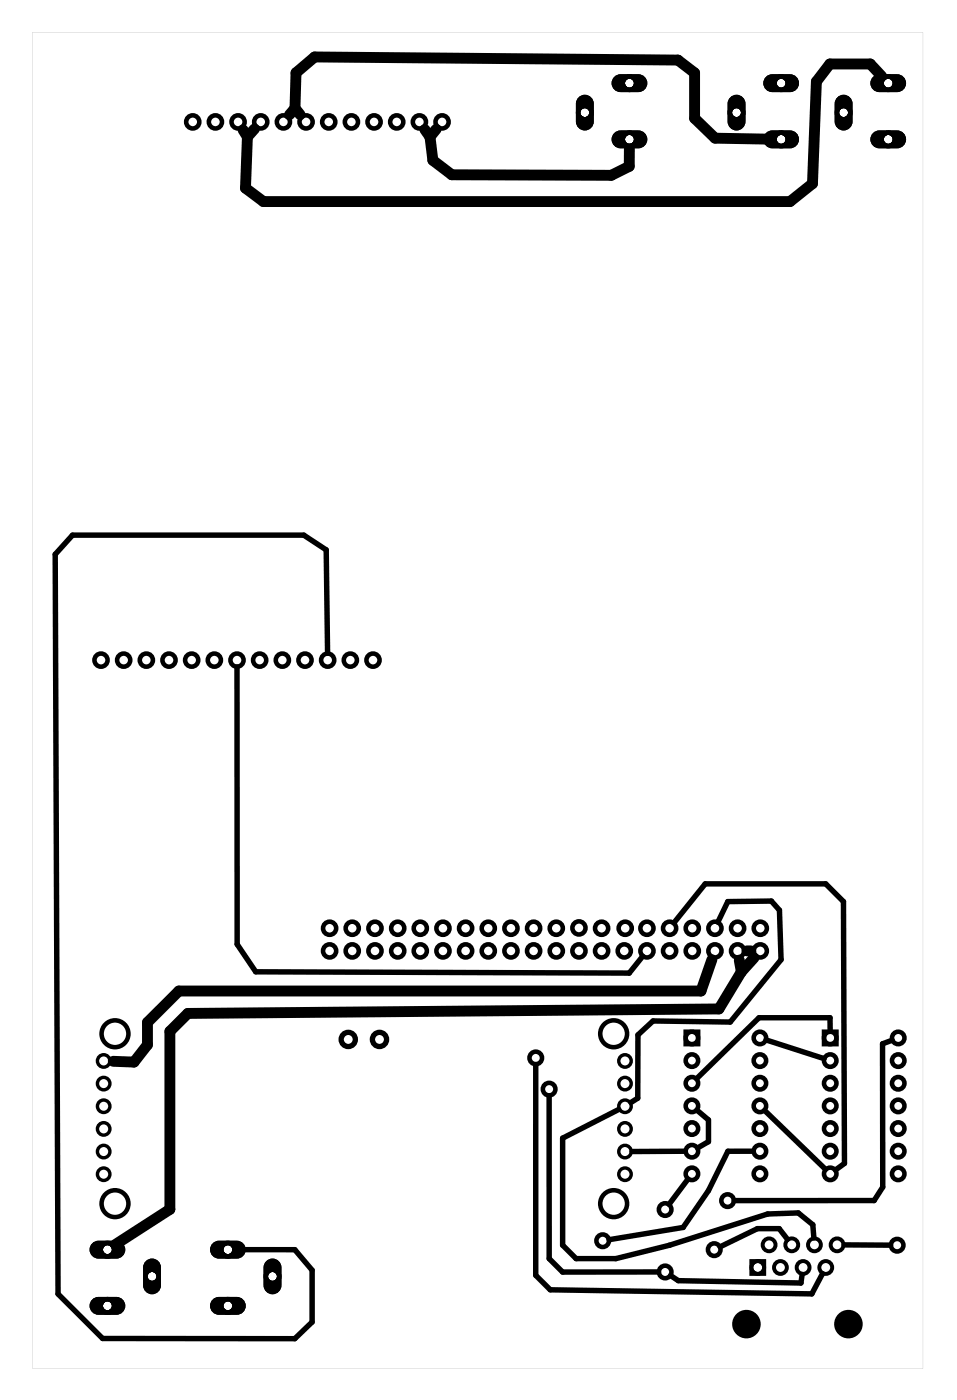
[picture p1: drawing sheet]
<svg xmlns="http://www.w3.org/2000/svg" width="107mm" height="157mm" viewBox="0 0 107 157" stroke-linecap="round" stroke-linejoin="round" font-family="sans-serif">
<g fill="#000">
<path d="M3.6 3.6h99.8v149.8h-99.8zM3.6 3.6v149.8h99.8v-149.8z"/>
<path d="M64.8 10.9a1 1 0 0 1 1.1-.2 1 1 0 0 1 .6 .9v2a1 1 0 0 1-1 1 1 1 0 0 1-1-1v-2l.1-.4zM65 12.6a.5 .5 0 0 0 1 0 .5 .5 0 0 0-1 0z"/>
<path d="M64.8 10.9a1 1 0 0 1 1.1-.2 1 1 0 0 1 .6 .9v2a1 1 0 0 1-1 1 1 1 0 0 1-1-1v-2l.1-.4zM65 12.6a.5 .5 0 0 0 1 0 .5 .5 0 0 0-1 0z"/>
<path d="M68.8 14.9l.3-.2 .4-.1h2a1 1 0 0 1 1 1 1 1 0 0 1-1 1h-2a1 1 0 0 1-.9-.6 1 1 0 0 1 .2-1.1zM70 15.6a.5 .5 0 0 0 1 0 .5 .5 0 0 0-1 0z"/>
<path d="M68.8 8.6l.3-.2 .4-.1h2a1 1 0 0 1 1 1 1 1 0 0 1-1 1h-2a1 1 0 0 1-.9-.6 1 1 0 0 1 .2-1.1zM70 9.3a.5 .5 0 0 0 1 0 .5 .5 0 0 0-1 0z"/>
<path d="M68.8 14.9l.3-.2 .4-.1h2a1 1 0 0 1 1 1 1 1 0 0 1-1 1h-2a1 1 0 0 1-.9-.6 1 1 0 0 1 .2-1.1zM70 15.6a.5 .5 0 0 0 1 0 .5 .5 0 0 0-1 0z"/>
<path d="M68.8 8.6l.3-.2 .4-.1h2a1 1 0 0 1 1 1 1 1 0 0 1-1 1h-2a1 1 0 0 1-.9-.6 1 1 0 0 1 .2-1.1zM70 9.3a.5 .5 0 0 0 1 0 .5 .5 0 0 0-1 0z"/>
<path d="M81.8 10.9a1 1 0 0 1 1.1-.2 1 1 0 0 1 .6 .9v2a1 1 0 0 1-1 1 1 1 0 0 1-1-1v-2l.1-.4zM82 12.6a.5 .5 0 0 0 1 0 .5 .5 0 0 0-1 0z"/>
<path d="M81.8 10.9a1 1 0 0 1 1.1-.2 1 1 0 0 1 .6 .9v2a1 1 0 0 1-1 1 1 1 0 0 1-1-1v-2l.1-.4zM82 12.6a.5 .5 0 0 0 1 0 .5 .5 0 0 0-1 0z"/>
<path d="M85.8 14.9l.3-.2 .4-.1h2a1 1 0 0 1 1 1 1 1 0 0 1-1 1h-2a1 1 0 0 1-.9-.6 1 1 0 0 1 .2-1.1zM87 15.6a.5 .5 0 0 0 1 0 .5 .5 0 0 0-1 0z"/>
<path d="M85.8 8.6l.3-.2 .4-.1h2a1 1 0 0 1 1 1 1 1 0 0 1-1 1h-2a1 1 0 0 1-.9-.6 1 1 0 0 1 .2-1.1zM87 9.3a.5 .5 0 0 0 1 0 .5 .5 0 0 0-1 0z"/>
<path d="M85.8 14.9l.3-.2 .4-.1h2a1 1 0 0 1 1 1 1 1 0 0 1-1 1h-2a1 1 0 0 1-.9-.6 1 1 0 0 1 .2-1.1zM87 15.6a.5 .5 0 0 0 1 0 .5 .5 0 0 0-1 0z"/>
<path d="M85.8 8.6l.3-.2 .4-.1h2a1 1 0 0 1 1 1 1 1 0 0 1-1 1h-2a1 1 0 0 1-.9-.6 1 1 0 0 1 .2-1.1zM87 9.3a.5 .5 0 0 0 1 0 .5 .5 0 0 0-1 0z"/>
<path d="M93.8 10.9a1 1 0 0 1 1.1-.2 1 1 0 0 1 .6 .9v2a1 1 0 0 1-1 1 1 1 0 0 1-1-1v-2l.1-.4zM94 12.6a.5 .5 0 0 0 1 0 .5 .5 0 0 0-1 0z"/>
<path d="M93.8 10.9a1 1 0 0 1 1.1-.2 1 1 0 0 1 .6 .9v2a1 1 0 0 1-1 1 1 1 0 0 1-1-1v-2l.1-.4zM94 12.6a.5 .5 0 0 0 1 0 .5 .5 0 0 0-1 0z"/>
<path d="M97.8 14.9l.3-.2 .4-.1h2a1 1 0 0 1 1 1 1 1 0 0 1-1 1h-2a1 1 0 0 1-.9-.6 1 1 0 0 1 .2-1.1zM99 15.6a.5 .5 0 0 0 1 0 .5 .5 0 0 0-1 0z"/>
<path d="M97.8 8.6l.3-.2 .4-.1h2a1 1 0 0 1 1 1 1 1 0 0 1-1 1h-2a1 1 0 0 1-.9-.6 1 1 0 0 1 .2-1.1zM99 9.3a.5 .5 0 0 0 1 0 .5 .5 0 0 0-1 0z"/>
<path d="M97.8 14.9l.3-.2 .4-.1h2a1 1 0 0 1 1 1 1 1 0 0 1-1 1h-2a1 1 0 0 1-.9-.6 1 1 0 0 1 .2-1.1zM99 15.6a.5 .5 0 0 0 1 0 .5 .5 0 0 0-1 0z"/>
<path d="M97.8 8.6l.3-.2 .4-.1h2a1 1 0 0 1 1 1 1 1 0 0 1-1 1h-2a1 1 0 0 1-.9-.6 1 1 0 0 1 .2-1.1zM99 9.3a.5 .5 0 0 0 1 0 .5 .5 0 0 0-1 0z"/>
<path d="M10.3 139.4l.3-.2 .4-.1h2a1 1 0 0 1 1 1 1 1 0 0 1-1 1h-2a1 1 0 0 1-.9-.6 1 1 0 0 1 .2-1.1zM11.5 140.1a.5 .5 0 0 0 1 0 .5 .5 0 0 0-1 0z"/>
<path d="M10.3 139.4l.3-.2 .4-.1h2a1 1 0 0 1 1 1 1 1 0 0 1-1 1h-2a1 1 0 0 1-.9-.6 1 1 0 0 1 .2-1.1zM11.5 140.1a.5 .5 0 0 0 1 0 .5 .5 0 0 0-1 0z"/>
<path d="M23.8 139.4l.3-.2 .4-.1h2a1 1 0 0 1 1 1 1 1 0 0 1-1 1h-2a1 1 0 0 1-.9-.6 1 1 0 0 1 .2-1.1zM25 140.1a.5 .5 0 0 0 1 0 .5 .5 0 0 0-1 0z"/>
<path d="M23.8 139.4l.3-.2 .4-.1h2a1 1 0 0 1 1 1 1 1 0 0 1-1 1h-2a1 1 0 0 1-.9-.6 1 1 0 0 1 .2-1.1zM25 140.1a.5 .5 0 0 0 1 0 .5 .5 0 0 0-1 0z"/>
<path d="M10.3 145.7l.3-.2 .4-.1h2a1 1 0 0 1 1 1 1 1 0 0 1-1 1h-2a1 1 0 0 1-.9-.6 1 1 0 0 1 .2-1.1zM11.5 146.4a.5 .5 0 0 0 1 0 .5 .5 0 0 0-1 0z"/>
<path d="M10.3 145.7l.3-.2 .4-.1h2a1 1 0 0 1 1 1 1 1 0 0 1-1 1h-2a1 1 0 0 1-.9-.6 1 1 0 0 1 .2-1.1zM11.5 146.4a.5 .5 0 0 0 1 0 .5 .5 0 0 0-1 0z"/>
<path d="M16.3 141.4a1 1 0 0 1 1.1-.2 1 1 0 0 1 .6 .9v2a1 1 0 0 1-1 1 1 1 0 0 1-1-1v-2l.1-.4zM16.5 143.1a.5 .5 0 0 0 1 0 .5 .5 0 0 0-1 0z"/>
<path d="M16.3 141.4a1 1 0 0 1 1.1-.2 1 1 0 0 1 .6 .9v2a1 1 0 0 1-1 1 1 1 0 0 1-1-1v-2l.1-.4zM16.5 143.1a.5 .5 0 0 0 1 0 .5 .5 0 0 0-1 0z"/>
<path d="M23.8 145.7l.3-.2 .4-.1h2a1 1 0 0 1 1 1 1 1 0 0 1-1 1h-2a1 1 0 0 1-.9-.6 1 1 0 0 1 .2-1.1zM25 146.4a.5 .5 0 0 0 1 0 .5 .5 0 0 0-1 0z"/>
<path d="M23.8 145.7l.3-.2 .4-.1h2a1 1 0 0 1 1 1 1 1 0 0 1-1 1h-2a1 1 0 0 1-.9-.6 1 1 0 0 1 .2-1.1zM25 146.4a.5 .5 0 0 0 1 0 .5 .5 0 0 0-1 0z"/>
<path d="M29.8 141.4a1 1 0 0 1 1.1-.2 1 1 0 0 1 .6 .9v2a1 1 0 0 1-1 1 1 1 0 0 1-1-1v-2l.1-.4zM30 143.1a.5 .5 0 0 0 1 0 .5 .5 0 0 0-1 0z"/>
<path d="M29.8 141.4a1 1 0 0 1 1.1-.2 1 1 0 0 1 .6 .9v2a1 1 0 0 1-1 1 1 1 0 0 1-1-1v-2l.1-.4zM30 143.1a.5 .5 0 0 0 1 0 .5 .5 0 0 0-1 0z"/>
<path d="M84 141.2h1.9v1.9h-1.9zM84.4 142.1a.5 .5 0 0 0 1 0 .5 .5 0 0 0-1 0z"/>
</g>
<g fill="none" stroke="#000" stroke-width=".51">
<path d="M76.8 115.7h1.4v1.4h-1.4zM92.3 115.7h1.4v1.4h-1.4z"/>
<circle cx="21.6" cy="13.7" r=".74"/>
<circle cx="24.1" cy="13.7" r=".74"/>
<circle cx="26.7" cy="13.7" r=".74"/>
<circle cx="29.2" cy="13.7" r=".74"/>
<circle cx="31.8" cy="13.7" r=".74"/>
<circle cx="34.3" cy="13.7" r=".74"/>
<circle cx="36.8" cy="13.7" r=".74"/>
<circle cx="39.4" cy="13.7" r=".74"/>
<circle cx="41.9" cy="13.7" r=".74"/>
<circle cx="44.5" cy="13.7" r=".74"/>
<circle cx="47" cy="13.7" r=".74"/>
<circle cx="49.5" cy="13.7" r=".74"/>
<circle cx="11.3" cy="74" r=".74"/>
<circle cx="13.9" cy="74" r=".74"/>
<circle cx="16.4" cy="74" r=".74"/>
<circle cx="18.9" cy="74" r=".74"/>
<circle cx="21.5" cy="74" r=".74"/>
<circle cx="24" cy="74" r=".74"/>
<circle cx="26.6" cy="74" r=".74"/>
<circle cx="29.1" cy="74" r=".74"/>
<circle cx="31.6" cy="74" r=".74"/>
<circle cx="34.2" cy="74" r=".74"/>
<circle cx="36.7" cy="74" r=".74"/>
<circle cx="39.3" cy="74" r=".74"/>
<circle cx="41.8" cy="74" r=".74"/>
<circle cx="12.9" cy="115.9" r="1.5"/>
<circle cx="36.9" cy="104.1" r=".74"/>
<circle cx="36.9" cy="106.6" r=".74"/>
<circle cx="39.5" cy="104.1" r=".74"/>
<circle cx="39.5" cy="106.6" r=".74"/>
<circle cx="42" cy="104.1" r=".74"/>
<circle cx="42" cy="106.6" r=".74"/>
<circle cx="44.6" cy="104.1" r=".74"/>
<circle cx="44.6" cy="106.6" r=".74"/>
<circle cx="47.1" cy="104.1" r=".74"/>
<circle cx="47.1" cy="106.6" r=".74"/>
<circle cx="49.6" cy="104.1" r=".74"/>
<circle cx="49.6" cy="106.6" r=".74"/>
<circle cx="52.2" cy="104.1" r=".74"/>
<circle cx="52.2" cy="106.6" r=".74"/>
<circle cx="54.7" cy="104.1" r=".74"/>
<circle cx="54.7" cy="106.6" r=".74"/>
<circle cx="57.3" cy="104.1" r=".74"/>
<circle cx="57.3" cy="106.6" r=".74"/>
<circle cx="59.8" cy="104.1" r=".74"/>
<circle cx="59.8" cy="106.6" r=".74"/>
<circle cx="60" cy="118.6" r=".7"/>
<circle cx="62.3" cy="104.1" r=".74"/>
<circle cx="62.3" cy="106.6" r=".74"/>
<circle cx="64.9" cy="106.6" r=".74"/>
<circle cx="64.9" cy="104.1" r=".74"/>
<circle cx="67.4" cy="104.1" r=".74"/>
<circle cx="67.4" cy="106.6" r=".74"/>
<circle cx="68.8" cy="115.9" r="1.5"/>
<circle cx="70" cy="106.6" r=".74"/>
<circle cx="70.1" cy="104.1" r=".74"/>
<circle cx="72.5" cy="104.1" r=".74"/>
<circle cx="72.5" cy="106.6" r=".74"/>
<circle cx="75" cy="104.1" r=".74"/>
<circle cx="75" cy="106.6" r=".74"/>
<circle cx="77.5" cy="118.9" r=".7"/>
<circle cx="77.5" cy="116.4" r=".7"/>
<circle cx="77.6" cy="104.1" r=".74"/>
<circle cx="77.6" cy="106.6" r=".74"/>
<circle cx="80.1" cy="104.1" r=".74"/>
<circle cx="80.1" cy="106.6" r=".74"/>
<circle cx="82.7" cy="104.1" r=".74"/>
<circle cx="82.7" cy="106.6" r=".74"/>
<circle cx="85.2" cy="118.9" r=".7"/>
<circle cx="85.2" cy="116.4" r=".7"/>
<circle cx="85.2" cy="106.6" r=".74"/>
<circle cx="85.2" cy="104.1" r=".74"/>
<circle cx="93" cy="118.9" r=".7"/>
<circle cx="93" cy="116.4" r=".7"/>
<circle cx="100.7" cy="118.9" r=".7"/>
<circle cx="100.7" cy="116.4" r=".7"/>
<circle cx="12.9" cy="135" r="1.5"/>
<circle cx="61.5" cy="122.1" r=".7"/>
<circle cx="67.5" cy="139.1" r=".7"/>
<circle cx="68.8" cy="135" r="1.5"/>
<circle cx="74.5" cy="135.6" r=".7"/>
<circle cx="77.5" cy="124" r=".7"/>
<circle cx="77.5" cy="121.5" r=".7"/>
<circle cx="77.5" cy="131.6" r=".7"/>
<circle cx="77.5" cy="126.5" r=".7"/>
<circle cx="77.5" cy="129.1" r=".7"/>
<circle cx="81.5" cy="134.6" r=".7"/>
<circle cx="85.2" cy="121.5" r=".7"/>
<circle cx="85.2" cy="124" r=".7"/>
<circle cx="85.2" cy="131.6" r=".7"/>
<circle cx="85.2" cy="126.5" r=".7"/>
<circle cx="85.2" cy="129.1" r=".7"/>
<circle cx="93" cy="121.5" r=".7"/>
<circle cx="93" cy="124" r=".7"/>
<circle cx="93" cy="129.1" r=".7"/>
<circle cx="93" cy="126.5" r=".7"/>
<circle cx="93" cy="131.6" r=".7"/>
<circle cx="100.5" cy="139.6" r=".7"/>
<circle cx="100.7" cy="129.1" r=".7"/>
<circle cx="100.7" cy="121.5" r=".7"/>
<circle cx="100.7" cy="124" r=".7"/>
<circle cx="100.7" cy="126.5" r=".7"/>
<circle cx="100.7" cy="131.6" r=".7"/>
<circle cx="74.5" cy="142.6" r=".7"/>
<circle cx="80" cy="140.1" r=".7"/>
</g>
<g fill="none" stroke="#000" stroke-width=".44">
<circle cx="86.2" cy="139.6" r=".72"/>
<circle cx="88.7" cy="139.6" r=".72"/>
<circle cx="91.3" cy="139.6" r=".72"/>
<circle cx="93.8" cy="139.6" r=".72"/>
<circle cx="84.9" cy="142.1" r=".72"/>
<circle cx="87.5" cy="142.1" r=".72"/>
<circle cx="90" cy="142.1" r=".72"/>
<circle cx="92.5" cy="142.1" r=".72"/>
</g>
<g fill="#000">
<circle cx="83.6" cy="148.5" r="1.6"/>
<circle cx="95.1" cy="148.5" r="1.6"/>
</g>
<g fill="none" stroke="#000" stroke-width=".5">
<circle cx="65.5" cy="12.6" r=".75"/>
<circle cx="70.5" cy="9.3" r=".75"/>
<circle cx="70.5" cy="15.6" r=".75"/>
<circle cx="82.5" cy="12.6" r=".75"/>
<circle cx="87.5" cy="9.3" r=".75"/>
<circle cx="87.5" cy="15.6" r=".75"/>
<circle cx="94.5" cy="12.6" r=".75"/>
<circle cx="99.5" cy="9.3" r=".75"/>
<circle cx="99.5" cy="15.6" r=".75"/>
<circle cx="12" cy="140.1" r=".75"/>
<circle cx="12" cy="146.4" r=".75"/>
<circle cx="17" cy="143.1" r=".75"/>
<circle cx="25.5" cy="140.1" r=".75"/>
<circle cx="25.5" cy="146.4" r=".75"/>
<circle cx="30.5" cy="143.1" r=".75"/>
</g>
<g fill="none" stroke="#000" stroke-width=".59">
<circle cx="39" cy="116.6" r=".8"/>
<circle cx="42.5" cy="116.6" r=".8"/>
</g>
<g fill="none" stroke="#000" stroke-width=".38">
<circle cx="11.6" cy="119" r=".7"/>
<circle cx="70" cy="119" r=".7"/>
<circle cx="11.6" cy="131.7" r=".7"/>
<circle cx="11.6" cy="129.1" r=".7"/>
<circle cx="11.6" cy="124" r=".7"/>
<circle cx="11.6" cy="126.6" r=".7"/>
<circle cx="11.6" cy="121.5" r=".7"/>
<circle cx="70" cy="129.1" r=".7"/>
<circle cx="70" cy="124" r=".7"/>
<circle cx="70" cy="126.6" r=".7"/>
<circle cx="70" cy="131.7" r=".7"/>
<circle cx="70" cy="121.5" r=".7"/>
</g>
<g fill="none" stroke="#000" stroke-width="1.2">
<path d="M27.2 14.6l.5 .8M28.5 14.5l-.8 .9M33.1 12.1l.1-3.9 2.1-1.8 40.7 .3 1.8 1.5v5.1l2.3 2.2 6.4 .1M33.1 12.1l-.7 .8M33.1 12.1l.5 .8M47.6 14.5l.6 .9M48.2 15.4l.3 2.6 2.1 1.6 17.9 .1 2-1v-2M48.9 14.5l-.7 .9M98.8 8.6l-1.3-1.4h-4.5l-1.5 1.9-.5 11.5-2.5 2h-59l-2-1.5 .2-5.7M79.8 107.6l-1.2 3.5h-58.6l-3.5 3.5v2.6l-1.5 1.9-2.3-.1M82.8 107.7l.3 1.3M83.1 109l-2.5 4.1-59.6 .5-2 2v20l-6.1 4"/>
<path d="M83.7 106.6h.5M84.5 107.4l-1.4 1.6"/>
</g>
<g fill="none" stroke="#000" stroke-width=".61">
<path d="M26.6 74.8v31.1l2.1 3.1 41.8 .1 1.5-1.9M36.7 73.3l-.1-11.6-2.6-1.7h-25.9l-1.9 2.2 .3 82.9 5 5h21.5l2-1.9v-5.8l-2-2.3h-6.7M60 119.4v23.6l1.7 1.6 29.3 .5 1.2-2.3M75.5 103.5l3.5-4.4h13.5l2 2 .1 29.4-1 .7M80.5 103.4l1.1-2.3 4.8-.1 .9 1.1 .2 5.5-5.7 7-8.6-.1-1.7 1.6v7l-.8 .5M85.8 116.6l6.5 2.1M93 114.1v1.6M93 114.1h-7.9l-7 6.9M100 116.6l-1.1 .4v16.1l-.9 1.5h-15.7M61.5 122.9v18.2l1.5 1.5h10.8M69.3 124.4l-6.3 3.2v12l1.6 1.5h4.4l6-1.5 11-3.5 3.5-.1 1.6 1.3 .1 1.5M76.8 129.1h-6"/>
<path d="M77.1 132.2l-2.1 2.8M78.1 124.5l1.3 1.1v2.4l-1.2 .7M84.4 129.1h-2.8l-2.2 4.4-2.8 4.1-8.3 1.4M85.7 124.5l6.8 6.6M88.2 139l-.9-1.2h-2.4l-4.2 2M94.6 139.6h5.2M89.9 142.9l-.1 1-13.8-.3-.9-.6"/>
</g>
</svg>
